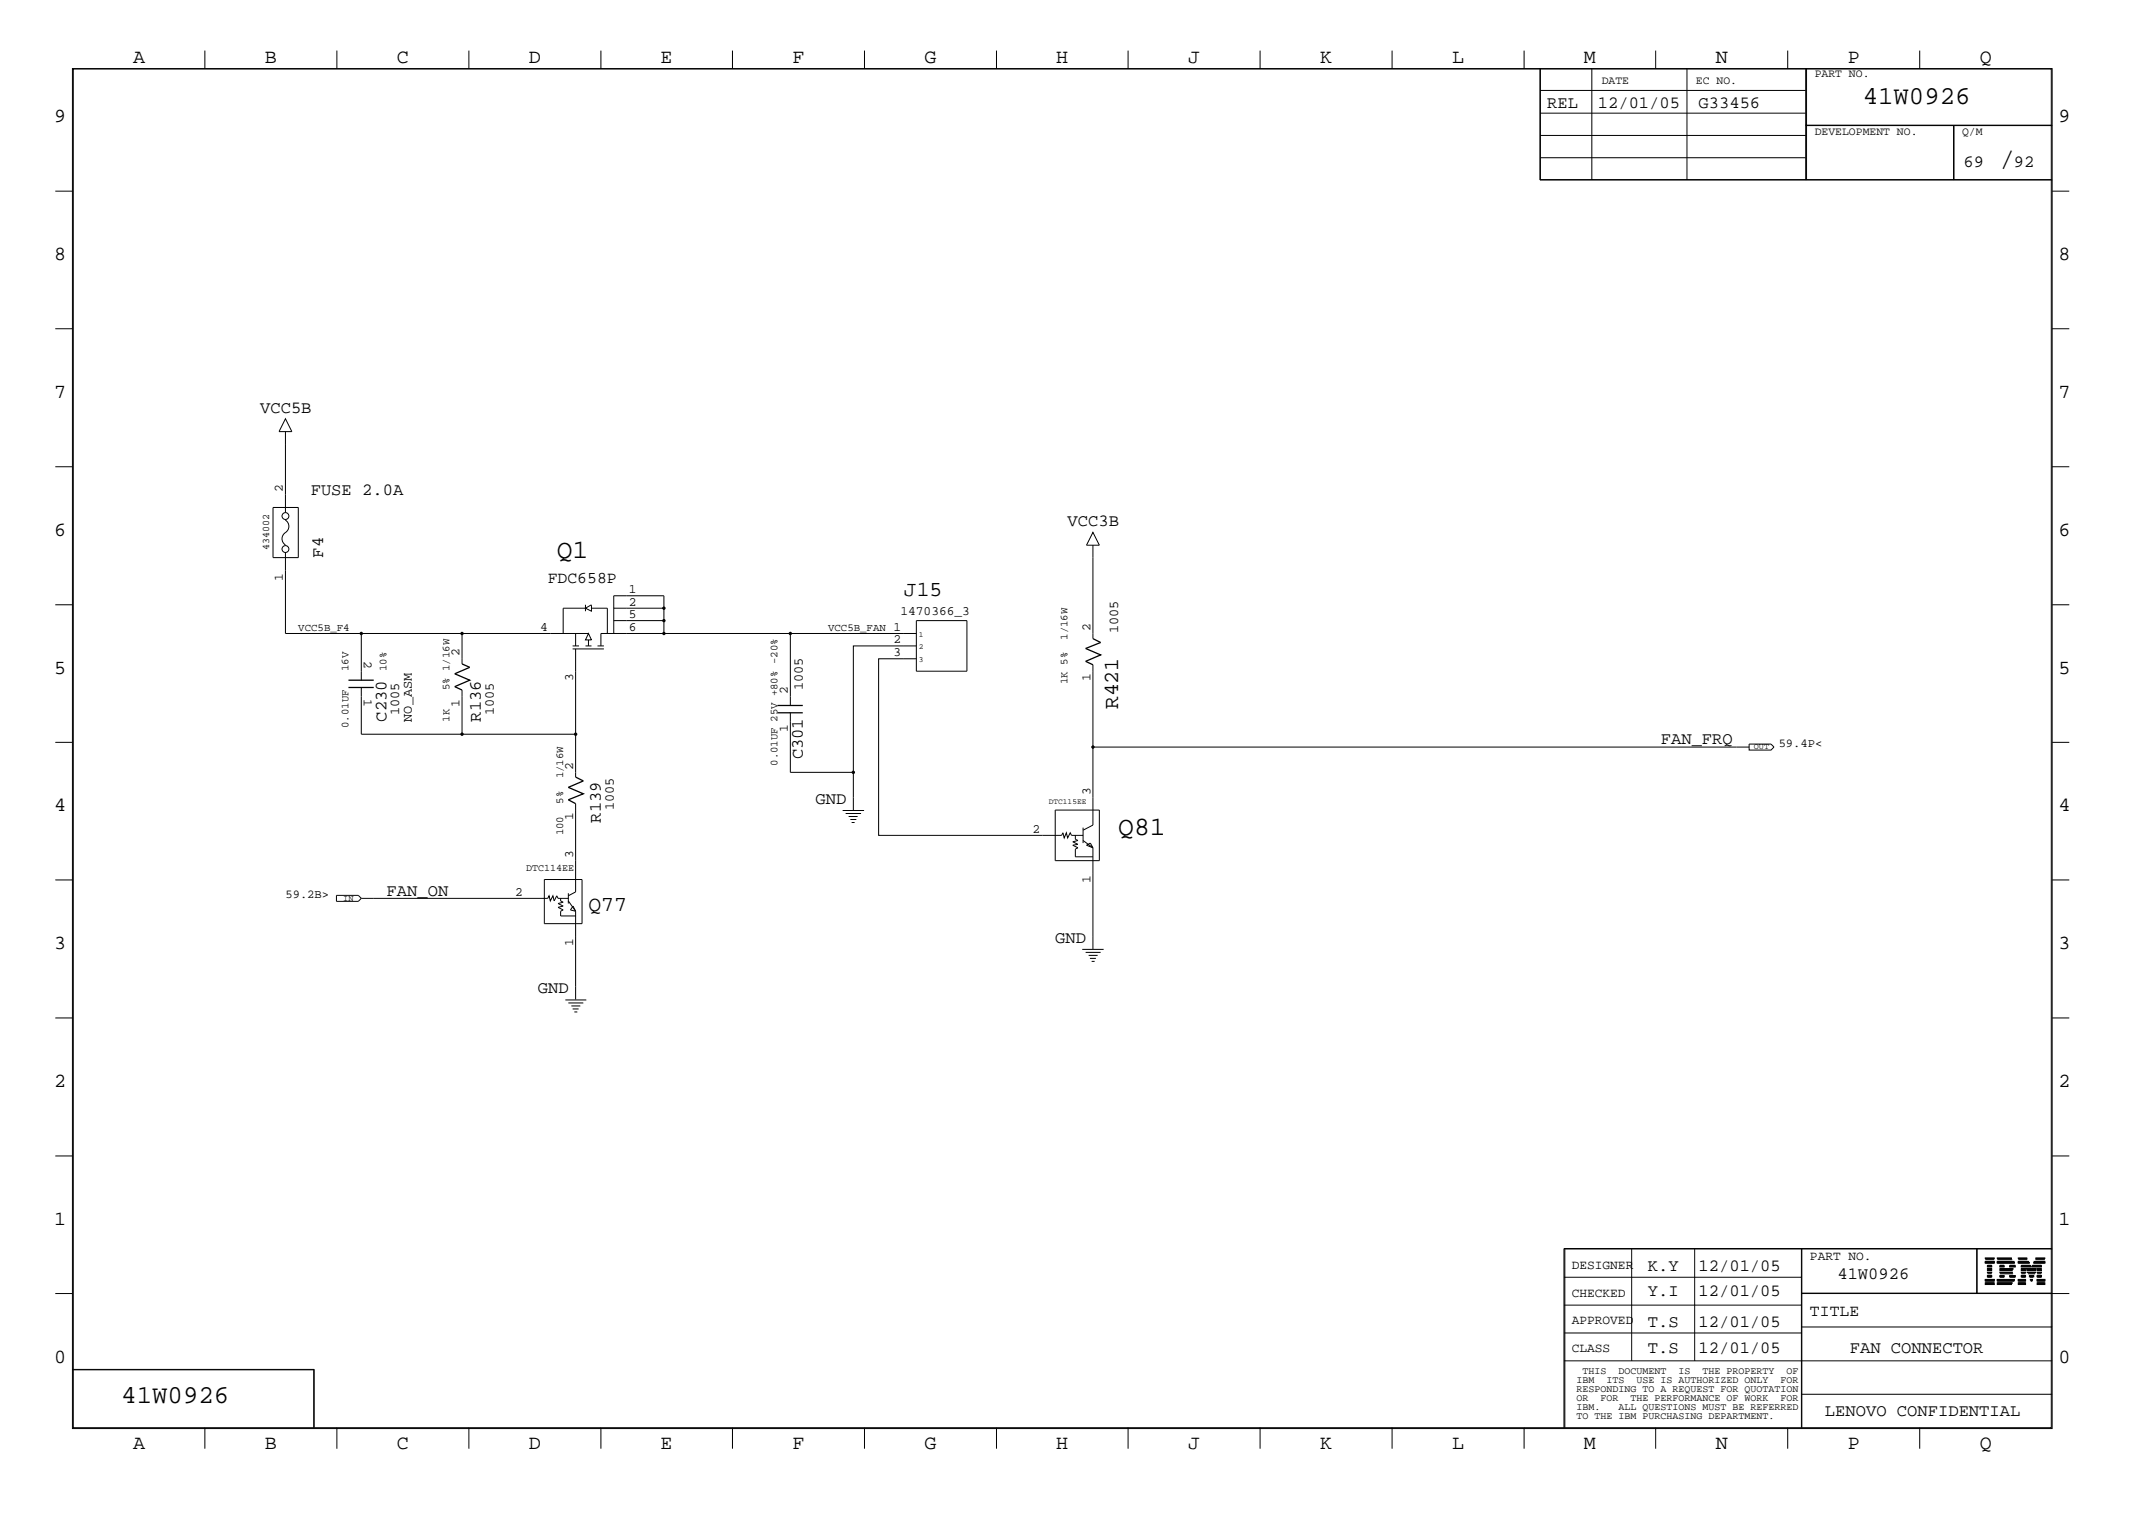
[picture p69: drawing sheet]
<svg xmlns="http://www.w3.org/2000/svg" width="423mm" height="300mm" viewBox="0 0 423 300" stroke-linecap="round" stroke-linejoin="round" font-family="sans-serif">
<defs><g id="words">
<g font-size="5.2">
<text x="395" y="32.9">/</text>
<text x="110" y="110.2">Q1</text>
<text x="220.9" y="165">Q81</text>
</g>
<g font-size="5.1">
<text x="368" y="20.5">41W0926</text>
<text x="24" y="277.2">41W0926</text>
</g>
<g font-size="4.2">
<text x="178.6" y="117.7">J15</text>
<text x="220.9" y="140.1" transform="rotate(-90 220.9 140.1)">R421</text>
<text x="116.2" y="180">Q77</text>
</g>
<g font-size="4">
<text x="26.3" y="12.5">A</text>
<text x="52.3" y="12.5">B</text>
<text x="78.4" y="12.5">C</text>
<text x="104.5" y="12.5">D</text>
<text x="130.5" y="12.5">E</text>
<text x="156.5" y="12.5">F</text>
<text x="182.6" y="12.5">G</text>
<text x="208.6" y="12.5">H</text>
<text x="234.7" y="12.5">J</text>
<text x="260.8" y="12.5">K</text>
<text x="286.9" y="12.5">L</text>
<text x="312.8" y="12.5">M</text>
<text x="338.9" y="12.5">N</text>
<text x="365" y="12.5">P</text>
<text x="391.1" y="12.5">Q</text>
<text x="10.7" y="24.1">9</text>
<text x="406.7" y="24.1">9</text>
<text x="10.7" y="51.4">8</text>
<text x="406.7" y="51.4">8</text>
<text x="10.7" y="78.6">7</text>
<text x="406.7" y="78.6">7</text>
<text x="10.7" y="105.8">6</text>
<text x="406.7" y="105.8">6</text>
<text x="10.7" y="133.1">5</text>
<text x="406.7" y="133.1">5</text>
<text x="10.7" y="160.2">4</text>
<text x="406.7" y="160.2">4</text>
<text x="10.7" y="187.5">3</text>
<text x="406.7" y="187.5">3</text>
<text x="10.7" y="214.6">2</text>
<text x="406.7" y="214.6">2</text>
<text x="10.7" y="241.9">1</text>
<text x="406.7" y="241.9">1</text>
<text x="10.7" y="269.2">0</text>
<text x="406.7" y="269.2">0</text>
<text x="26.3" y="286.2">A</text>
<text x="52.3" y="286.2">B</text>
<text x="78.4" y="286.2">C</text>
<text x="104.5" y="286.2">D</text>
<text x="130.5" y="286.2">E</text>
<text x="156.5" y="286.2">F</text>
<text x="182.6" y="286.2">G</text>
<text x="208.6" y="286.2">H</text>
<text x="234.7" y="286.2">J</text>
<text x="260.8" y="286.2">K</text>
<text x="286.9" y="286.2">L</text>
<text x="312.8" y="286.2">M</text>
<text x="338.9" y="286.2">N</text>
<text x="365" y="286.2">P</text>
<text x="391.1" y="286.2">Q</text>
</g>
<g font-size="3.4">
<text x="305.6" y="21.4">REL</text>
<text x="315.6" y="21.4">12/01/05</text>
<text x="335.5" y="21.4">G33456</text>
<text x="387.9" y="32.9">69</text>
<text x="397.8" y="32.9">92</text>
<text x="51.4" y="81.5">VCC5B</text>
<text x="61.4" y="97.7">FUSE 2.0A</text>
<text x="210.9" y="104">VCC3B</text>
<text x="63.8" y="110.2" transform="rotate(-90 63.8 110.2)">F4</text>
<text x="76.4" y="142.6" transform="rotate(-90 76.4 142.6)">C230</text>
<text x="95" y="142.6" transform="rotate(-90 95 142.6)">R136</text>
<text x="328.1" y="147.1">FAN_FRQ</text>
<text x="158.6" y="150" transform="rotate(-90 158.6 150)">C301</text>
<text x="161.1" y="158.7">GND</text>
<text x="118.7" y="162.5" transform="rotate(-90 118.7 162.5)">R139</text>
<text x="76.4" y="177">FAN_ON</text>
<text x="208.4" y="186.2">GND</text>
<text x="106.3" y="196.2">GND</text>
<text x="325.5" y="251">K.Y</text>
<text x="335.5" y="251">12/01/05</text>
<text x="325.5" y="255.9">Y.I</text>
<text x="335.5" y="255.9">12/01/05</text>
<text x="363" y="252.7">41W0926</text>
<text x="325.5" y="262.2">T.S</text>
<text x="335.5" y="262.2">12/01/05</text>
<text x="325.5" y="267.2">T.S</text>
<text x="335.5" y="267.2">12/01/05</text>
<text x="365.4" y="267.2">FAN CONNECTOR</text>
<text x="360.5" y="279.7">LENOVO CONFIDENTIAL</text>
</g>
<g font-size="3.2">
<text x="108.2" y="115.1">FDC658P</text>
<text x="357.5" y="260">TITLE</text>
</g>
<g font-size="2.7">
<text x="220.9" y="125.1" transform="rotate(-90 220.9 125.1)">1005</text>
<text x="158.6" y="136.3" transform="rotate(-90 158.6 136.3)">1005</text>
<text x="78.8" y="141.3" transform="rotate(-90 78.8 141.3)">1005</text>
<text x="81.4" y="142.6" transform="rotate(-90 81.4 142.6)">NO_ASM</text>
<text x="97.5" y="141.3" transform="rotate(-90 97.5 141.3)">1005</text>
<text x="121.2" y="160" transform="rotate(-90 121.2 160)">1005</text>
</g>
<g font-size="2.5">
<text x="55.9" y="97.2" transform="rotate(-90 55.9 97.2)">2</text>
<text x="55.9" y="114.7" transform="rotate(-90 55.9 114.7)">1</text>
<text x="124.2" y="117.2">1</text>
<text x="124.2" y="119.6">2</text>
<text x="106.7" y="124.6">4</text>
<text x="124.2" y="122.2">5</text>
<text x="124.2" y="124.6">6</text>
<text x="176.5" y="124.6">1</text>
<text x="177.9" y="121.4">1470366_3</text>
<text x="215.4" y="124.6" transform="rotate(-90 215.4 124.6)">2</text>
<text x="71.9" y="130.6" transform="rotate(90 71.9 130.6)">2</text>
<text x="90.8" y="129.6" transform="rotate(-90 90.8 129.6)">2</text>
<text x="176.5" y="129.6">3</text>
<text x="176.5" y="127.1">2</text>
<text x="113.2" y="134.6" transform="rotate(-90 113.2 134.6)">3</text>
<text x="155.6" y="137.1" transform="rotate(-90 155.6 137.1)">2</text>
<text x="215.4" y="134.6" transform="rotate(-90 215.4 134.6)">1</text>
<text x="71.9" y="138.1" transform="rotate(90 71.9 138.1)">1</text>
<text x="90.8" y="139.6" transform="rotate(-90 90.8 139.6)">1</text>
<text x="155.6" y="144.6" transform="rotate(-90 155.6 144.6)">1</text>
<text x="113.2" y="152.1" transform="rotate(-90 113.2 152.1)">2</text>
<text x="215.4" y="157.1" transform="rotate(-90 215.4 157.1)">3</text>
<text x="113.2" y="162.1" transform="rotate(-90 113.2 162.1)">1</text>
<text x="204" y="164.5">2</text>
<text x="113.2" y="169.5" transform="rotate(-90 113.2 169.5)">3</text>
<text x="101.8" y="177">2</text>
<text x="215.4" y="174.5" transform="rotate(-90 215.4 174.5)">1</text>
<text x="113.2" y="186.9" transform="rotate(-90 113.2 186.9)">1</text>
<text x="310.5" y="250.6">DESIGNER</text>
<text x="357.5" y="248.8">PART NO.</text>
<text x="310.5" y="256.1">CHECKED</text>
<text x="310.5" y="261.5">APPROVED</text>
<text x="310.5" y="267">CLASS</text>
</g>
<g font-size="2.4">
<text x="351.4" y="147.6">59.4P&lt;</text>
<text x="56.4" y="177.5">59.2B&gt;</text>
</g>
<g font-size="2.3">
<text x="316.4" y="16.7">DATE</text>
<text x="335" y="16.7">EC NO.</text>
<text x="358.5" y="15.2">PART NO.</text>
<text x="358.5" y="26.6">DEVELOPMENT NO.</text>
<text x="387.6" y="26.6">Q/M</text>
</g>
<g font-size="2.1">
<text x="58.9" y="124.6">VCC5B_F4</text>
<text x="163.6" y="124.6">VCC5B_FAN</text>
<text x="210.9" y="126.4" transform="rotate(-90 210.9 126.4)">1/16W</text>
<text x="68.8" y="132.6" transform="rotate(-90 68.8 132.6)">16V</text>
<text x="76.4" y="132.6" transform="rotate(-90 76.4 132.6)">10%</text>
<text x="88.8" y="136.3" transform="rotate(-90 88.8 136.3)">5% 1/16W</text>
<text x="210.9" y="135.1" transform="rotate(-90 210.9 135.1)">1K 5%</text>
<text x="68.8" y="143.8" transform="rotate(-90 68.8 143.8)">0.01UF</text>
<text x="88.8" y="142.6" transform="rotate(-90 88.8 142.6)">1K</text>
<text x="111.3" y="153.8" transform="rotate(-90 111.3 153.8)">1/16W</text>
<text x="153.6" y="151.3" transform="rotate(-90 153.6 151.3)">0.01UF 25V +80% -20%</text>
<text x="111.3" y="158.7" transform="rotate(-90 111.3 158.7)">5%</text>
<text x="111.3" y="165" transform="rotate(-90 111.3 165)">100</text>
</g>
<g font-size="2">
<text x="53.2" y="108.7" transform="rotate(-90 53.2 108.7)">434002</text>
<text x="104" y="172">DTC114EE</text>
<text x="311.4" y="273.2">IBM</text>
<text x="311.4" y="275">RESPONDING TO A REQUEST FOR QUOTATION</text>
<text x="312.6" y="271.4">THIS</text>
<text x="317.3" y="273.2">ITS</text>
<text x="319.7" y="271.4">DOCUMENT</text>
<text x="323.3" y="273.2">USE IS AUTHORIZED ONLY</text>
<text x="331.6" y="271.4">IS</text>
<text x="336.3" y="271.4">THE PROPERTY</text>
<text x="351.7" y="273.2">FOR</text>
<text x="352.9" y="271.4">OF</text>
<text x="311.4" y="276.7">OR</text>
<text x="311.4" y="278.6">IBM.</text>
<text x="311.4" y="280.2">TO THE IBM PURCHASING DEPARTMENT.</text>
<text x="316.1" y="276.7">FOR</text>
<text x="319.7" y="278.6">ALL QUESTIONS MUST BE REFERRED</text>
<text x="322.1" y="276.7">THE PERFORMANCE OF WORK</text>
<text x="351.7" y="276.7">FOR</text>
</g>
<g font-size="1.7">
<text x="346.5" y="148">OUT</text>
<text x="67.8" y="177.9">IN</text>
</g>
<g font-size="1.6">
<text x="181.5" y="125.8">1</text>
<text x="181.5" y="130.7">3</text>
<text x="181.5" y="128.2">2</text>
<text x="207.2" y="158.7">DTC115EE</text>
</g>
</g></defs>
<path d="M68.8 135.8h5M68.8 134.4h5M91.3 131.1l1.5 .7-3 1.3 3 1.3-3 1.2 1.5 .7M153.6 139.4h5M215.9 126.2l1.5 .7-2.9 1.2 2.9 1.3-2.9 1.2 1.4 .7M113.7 153.5l1.5 .8-2.9 1.2 2.9 1.3-2.9 1.2 1.4 .8M153.6 140.8h5" fill="none" stroke="#000" stroke-width=".25"/>
<g fill="none" stroke="#000" stroke-width=".2">
<path d="M14.3 13.5h391.1v268.7h-391.1zM14.5 13.6h390.7v268.4h-390.7zM40.5 10v3.5M66.5 10v3.5M92.6 10v3.5M118.7 10v3.5M144.7 10v3.5M170.8 10v3.5M196.9 10v3.5M222.8 10v3.5M248.9 10v3.5M275 10v3.5"/>
<path d="M301.1 10v3.5M304.2 13.5v22.1h101.2M304.2 17.9h52.5M304.3 13.5v22.1M314.5 13.5v22.1M327.1 10v3.5M333.2 13.5v22.1M353.1 10v3.5M356.7 13.5v22.1M356.9 13.5v22.1M379.2 10v3.5M10.9 37.8h3.4"/>
<path d="M304.2 35.5h101.2M304.2 26.8h52.5M304.2 22.4h52.5M304.3 31.2h52.4M356.7 24.8h48.7M356.7 24.7h48.7M385.9 24.8v10.8M386 24.8v10.8M405.4 37.8h3.4M10.9 64.9h3.4M405.4 64.9h3.4M10.9 92.2h3.4"/>
<path d="M56.4 82.7l1.3 2.6h-2.6zM56.4 85.3v15.9M405.4 92.2h3.4M10.9 119.5h3.4M53.9 100.2h5v10h-5zM56.3 102.7a1.44 1.44 0 0 1 .1 2.5M56.4 109.2v15.9h34.9M56.4 105.2a1.44 1.44 0 0 0 0 2.5M115.7 119.5v1.2M116.8 119.5l-1.1 .6 1.1 .6M116.8 119.5v1.3M215.9 105.2l1.3 2.5h-2.6z"/>
<path d="M215.9 107.7v18.5M405.4 119.5h3.4M71.4 125.1v9.3M71.4 135.8v9.2h42.3M91.3 136.3v8.7M113.1 127.6h1.3M113.1 128.2h6.2M113.7 125.1v2.5M113.7 128.2v25.3M115.7 120.1h-4.4v5M115.7 127.6h1.1M116.2 125.1l.6 1.3h-1.1z"/>
<path d="M116.2 125.1h-24.9v6M116.2 126.4v1.2M116.8 120.1h3.2v5M118 127.6h1.3M121.2 120.1h9.9M121.2 125.1v-7.4h9.9v7.4M121.2 122.6h9.9M131.1 125.1h25v14.3M131.1 125.1h-12.4v2.5M156.1 125.1h24.9M181 130.1h-7.4v34.9h36.1l.3-.5 .2 1 .5-1 .2 1 .5-1 .3 .5h2.3M181 127.6h-12.4v25h-12.5v-11.8"/>
<path d="M181 122.6h10v10h-10zM215.9 131.3v16.3M10.9 146.6h3.4M113.7 158.8v17.4l-1.4 .8M168.6 152.6v7.4M345.5 147h4.3l.6 .6-.6 .6h-4.3zM345.5 147.6h-129.6v15.4l-1.9 1M405.4 146.6h3.4M10.9 173.8h3.4M66.5 176.9h4.3l.6 .6-.6 .6h-4.3zM71.4 177.5h36.8l.3-.5 .2 1 .5-1 .3 1 .5-1 .2 .5h2.1M107.5 173.7h7.5v8.8h-7.5z"/>
<path d="M110.7 177.5v.5l.6 .2-1.1 .3 1.1 .5-1.1 .2 1.1 .5-.6 .3v.9h3M112.3 176.4v2.1M112.3 178l1.4 2M113.2 179l.5 1-1-.3zM166.5 160.1h4.2M167 160.7h3.1M167.6 161.3h1.8M168 161.9h1.2M168.2 162.5h.6M208.4 160h8.8v10h-8.8zM212.4 165v.8l.5 .2-1 .3 1 .5-1 .2 1 .5-.5 .2v1.5h3.5M214 163.5v3"/>
<path d="M214 166l1.9 1.5M214.6 167l.8-.5 .5 1zM215.9 167.5v20M405.4 173.8h3.4M111.7 197.5h4.1M112.3 198.1h2.9M112.9 198.7h1.7M113.1 199.3h1.2M113.5 199.9h.5M113.7 180v17.4M213.8 187.5h4.2M214.5 188.1h2.9"/>
<path d="M215.1 188.7h1.7M215.3 189.3h1.2M215.6 189.9h.6M10.9 201.1h3.4M405.4 201.1h3.4M10.9 228.3h3.4M405.4 228.3h3.4M10.9 255.5h3.4M308.9 246.7h96.5M308.9 257.8h47M308.9 252.3h47M309.1 246.6v35.4"/>
<path d="M322.3 246.6v22.2M334.8 246.6v22.2M355.9 246.6v35.4M355.9 255.4h49.5M355.9 255.5h52.9M390.5 246.6v8.9M390.6 246.6v8.9M392.2 253.7h1.8zM392.2 253.6h1.8zM392.2 253.4l1.8 .1zM392.2 253l1.8 .1zM392.2 252.8l1.8 .1z"/>
<path d="M392.2 252.7l1.8 .1zM392.2 249.4l1.8 .1zM392.2 249.3l1.8 .1zM392.2 249.2l1.8 .1zM392.2 248.8h1.8zM392.2 248.7h1.8zM392.2 248.5l1.8 .1zM392.6 252.3h.8zM392.6 252.1l.8 .1zM392.6 252l.8 .1zM392.6 251.6h.8zM392.6 251.5h.8z"/>
<path d="M392.6 251.3l.8 .1zM392.6 250.9l.8 .1zM392.6 250.8h.8zM392.6 250.6l.8 .1zM392.6 250.2l.8 .1zM392.6 250l.8 .1zM392.6 249.9h.8zM394.5 253.7h2.8zM394.5 253.6h2.9zM394.5 253.4l3 .1zM394.5 248.8h3zM394.5 248.7h2.9z"/>
<path d="M394.5 248.5l2.8 .1zM394.5 253l3.3 .1zM394.5 252.8l3.4 .1zM394.5 252.7l3.4 .1zM394.5 249.4l3.4 .1zM394.5 249.3l3.4 .1zM394.5 249.2l3.3 .1zM395.1 251.6h2.6zM395.1 251.5h2.5zM395.1 251.3l2.4 .1zM395.1 250.9l2.4 .1zM395.1 250.8h2.5z"/>
<path d="M395.1 250.6l2.6 .1zM395.1 252.3h.8zM395.1 252.1l.8 .1zM395.1 252l.8 .1zM395.1 250.2l.8 .1zM395.1 250l.8 .1zM395.1 249.9h.8zM397 252.3h1.1zM397 252.1l1.1 .1zM397 252l1.1 .1zM397 250.2l1.1 .1zM397 250l1.1 .1z"/>
<path d="M397 249.9h1.1zM398.7 253.7h1.4zM398.7 253.6h1.4zM398.7 253.4l1.4 .1zM398.7 253l1.4 .1zM398.7 252.8l1.4 .1zM398.7 252.7l1.4 .1zM398.7 249.4l2.2 .1zM398.7 249.3l2.1 .1zM398.7 249.2l2 .1zM398.7 248.8h1.8zM398.7 248.7h1.8z"/>
<path d="M398.7 248.5l1.7 .1zM399.3 252.3h.8zM399.3 252.1l.8 .1zM399.3 252l.8 .1zM399.3 251.6h.8zM399.3 251.5h.8zM399.3 251.3l.8 .1zM399.3 250.9l.8 .1zM399.3 250.8h.8zM399.3 250.6l.8 .1zM399.3 250.2l1.9 .1zM399.3 250l1.9 .1z"/>
<path d="M399.3 249.9h1.8zM400.3 250.6l2 .1zM400.4 250.9l1.8 .1zM400.4 250.8h1.8zM400.5 251.3l1.6 .1zM400.6 251.5h1.5zM400.6 251.6h1.4zM400.9 252.1l.8 .1zM400.9 252l.8 .1zM401 252.3h.7zM401.1 252.7l.4 .1zM401.2 252.8l.3 .1z"/>
<path d="M401.2 253l.2 .1zM401.4 250.2l1.9 .1zM401.5 250l1.8 .1zM401.5 249.9h1.8zM401.7 249.4l2.2 .1zM401.8 249.3l2.1 .1zM401.8 249.2l2.1 .1zM402.1 248.8h1.8zM402.1 248.7h1.8zM402.2 248.5l1.7 .1zM402.4 253.7h1.5zM402.4 253.6h1.5z"/>
<path d="M402.4 253.4l1.5 .1zM402.4 253l1.5 .1zM402.4 252.8l1.5 .1zM402.4 252.7l1.5 .1zM402.4 252.3h.9zM402.4 252.1l.9 .1zM402.4 252l.9 .1zM402.4 251.6h.9zM402.4 251.5h.9zM402.4 251.3l.9 .1zM402.4 250.9l.9 .1zM402.4 250.8h.9z"/>
<path d="M402.4 250.6l.9 .1zM405.4 246.6h-96.5v35.4M14.3 270.5h47.8v11.5M14.3 270.6h47.8M62 270.5v11.5M308.9 268.8h96.5M308.9 263.3h47M355.9 275.4h49.5M355.9 262.1h49.5M40.5 282v4.2M66.5 282v4.2M92.6 282v4.2"/>
<path d="M118.7 282v4.2M144.7 282v4.2M170.8 282v4.2M196.9 282v4.2M222.8 282v4.2M248.9 282v4.2M275 282v4.2M301.1 282v4.2M327.1 282v4.2M353.1 282v4.2M379.2 282v4.2"/>
<circle cx="56.4" cy="101.9" r=".68"/>
<circle cx="56.4" cy="108.5" r=".68"/>
</g>
<g fill="#000">
<circle cx="71.4" cy="125.1" r=".34"/>
<circle cx="91.3" cy="125.1" r=".34"/>
<circle cx="131.1" cy="122.6" r=".34"/>
<circle cx="131.1" cy="125.1" r=".34"/>
<circle cx="131.1" cy="120.1" r=".34"/>
<circle cx="156.1" cy="125.1" r=".34"/>
<circle cx="91.3" cy="145" r=".34"/>
<circle cx="113.7" cy="145" r=".34"/>
<circle cx="168.6" cy="152.6" r=".34"/>
<circle cx="215.9" cy="147.6" r=".34"/>
</g>
<use href="#words"/>
</svg>
